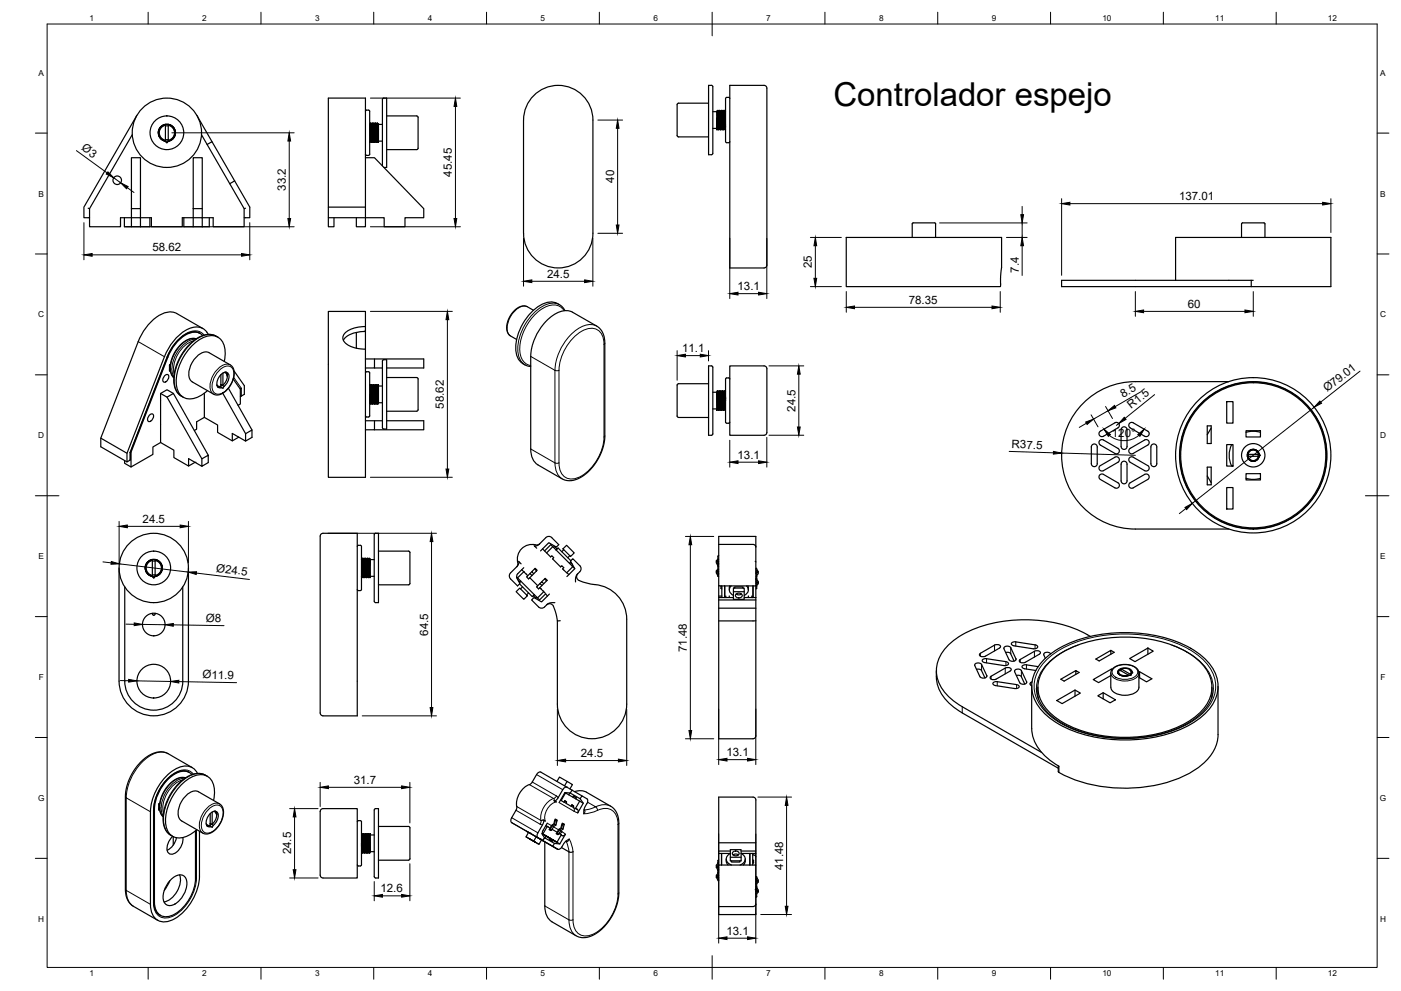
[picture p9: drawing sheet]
<svg xmlns="http://www.w3.org/2000/svg" width="594mm" height="420mm" viewBox="0 0 594 420" stroke-linecap="round" stroke-linejoin="round" font-family="sans-serif">
<defs><g id="words">
<text font-size="14" x="353.4" y="45.1">Controlador espejo</text>
<g font-size="4.9">
<text x="34.3" y="63.3" transform="rotate(36 34.3 63.3)">Ø3</text>
<text x="191.7" y="74.9" transform="rotate(-90 191.7 74.9)">45.45</text>
<text x="260.4" y="77.5" transform="rotate(-90 260.4 77.5)">40</text>
<text x="121.2" y="80.9" transform="rotate(-90 121.2 80.9)">33.2</text>
<text x="500" y="84.9">137.01</text>
<text x="64.7" y="106.6">58.62</text>
<text x="344.3" y="113.8" transform="rotate(-90 344.3 113.8)">25</text>
<text x="232" y="117.8">24.5</text>
<text x="432" y="115.6" transform="rotate(-90 432 115.6)">7.4</text>
<text x="312.7" y="123">13.1</text>
<text x="385.4" y="128.8">78.35</text>
<text x="503.7" y="130.6">60</text>
<text x="289.2" y="149.4">11.1</text>
<text x="562.8" y="166.4" transform="rotate(-38 562.8 166.4)">Ø79.01</text>
<text x="188.3" y="173.3" transform="rotate(-90 188.3 173.3)">58.62</text>
<text x="476.2" y="168.8" transform="rotate(-30 476.2 168.8)">8.5</text>
<text x="479.7" y="173.4" transform="rotate(-39 479.7 173.4)">R1.5</text>
<text x="337.3" y="174.6" transform="rotate(-90 337.3 174.6)">24.5</text>
<text x="471.5" y="185.4">120°</text>
<text x="429" y="190" transform="rotate(2 429 190)">R37.5</text>
<text x="312.7" y="194.5">13.1</text>
<text x="60.5" y="221.7">24.5</text>
<text x="91.5" y="242.4" transform="rotate(7 91.5 242.4)">Ø24.5</text>
<text x="87.3" y="263.6" transform="rotate(1 87.3 263.6)">Ø8</text>
<text x="181.5" y="269.6" transform="rotate(-90 181.5 269.6)">64.5</text>
<text x="291.3" y="276.5" transform="rotate(-90 291.3 276.5)">71.48</text>
<text x="85.8" y="287.6" transform="rotate(1 85.8 287.6)">Ø11.9</text>
<text x="246.3" y="321">24.5</text>
<text x="308" y="320.6">13.1</text>
<text x="150" y="332.3">31.7</text>
<text x="123.4" y="362.3" transform="rotate(-90 123.4 362.3)">24.5</text>
<text x="332.1" y="368.9" transform="rotate(-90 332.1 368.9)">41.48</text>
<text x="161.3" y="378.4">12.6</text>
<text x="308" y="396.3">13.1</text>
</g>
<g font-size="3.5">
<text x="37.9" y="8.9">1</text>
<text x="85.8" y="8.9">2</text>
<text x="133.6" y="8.9">3</text>
<text x="181.4" y="8.9">4</text>
<text x="229.3" y="8.9">5</text>
<text x="277.1" y="8.9">6</text>
<text x="324.9" y="8.9">7</text>
<text x="372.7" y="8.9">8</text>
<text x="420.6" y="8.9">9</text>
<text x="467.4" y="8.9">10</text>
<text x="515.3" y="8.9">11</text>
<text x="563.1" y="8.9">12</text>
<text x="16.3" y="32">A</text>
<text x="585.3" y="32">A</text>
<text x="16.3" y="83.3">B</text>
<text x="585.3" y="83.3">B</text>
<text x="16.2" y="134.6">C</text>
<text x="585.2" y="134.6">C</text>
<text x="16.2" y="185.8">D</text>
<text x="585.2" y="185.8">D</text>
<text x="16.3" y="237">E</text>
<text x="585.3" y="237">E</text>
<text x="16.4" y="288.3">F</text>
<text x="585.4" y="288.3">F</text>
<text x="16.1" y="339.6">G</text>
<text x="585.1" y="339.6">G</text>
<text x="16.2" y="390.8">H</text>
<text x="585.2" y="390.8">H</text>
<text x="37.9" y="413.9">1</text>
<text x="85.8" y="413.9">2</text>
<text x="133.6" y="413.9">3</text>
<text x="181.4" y="413.9">4</text>
<text x="229.3" y="413.9">5</text>
<text x="277.1" y="413.9">6</text>
<text x="324.9" y="413.9">7</text>
<text x="372.7" y="413.9">8</text>
<text x="420.6" y="413.9">9</text>
<text x="467.4" y="413.9">10</text>
<text x="515.3" y="413.9">11</text>
<text x="563.1" y="413.9">12</text>
</g>
</g></defs>
<!-- layer: Visible -->
<g fill="none" stroke="#000" stroke-width=".51">
<path d="M301.6 36.2h-1.1v29.4h1.1M301.7 36.2l.6 .6v28.2l-.6 .6M309.5 36.2h14.5a2.47 2.47 0 0 1 1.2 3.2v72.4a1.57 1.57 0 0 1-1.2 1.8h-14.5zM56.1 57.1l-18.1 31.4v7.6h13.1v-3.8h4.6v3.8h3.9M58 48.9l-22.4 38.9v4.5h2.4M67.2 56.2l.3 .1-.3 .1M67.2 56.4v.3M67.2 56.7l.3 .1-.2 .4M67.2 55.9v.3M67.2 56.2v.2M67.3 56.7v.2M67.3 57.2h.3l-.3 .2"/>
<path d="M67.3 55.7v.2M67.3 55.4l.2 .4-.3 .1M67.3 55.2l.3 .2h-.3M67.3 57.4l.5 .3-.1 .5M67.3 57.2l.1 .2M67.4 55.2l-.1 .2M67.4 54.9l-.3 1.3M67.5 57.7l.1 .1M67.5 54.7l.3 .2h-.4M67.5 54.7l-.1 .2M67.6 54.7l-.1 .2M67.7 58.1h.3l-.2 .2"/>
<path d="M67.7 54.4l-.2 .3M67.7 58.1l.3 .5M68 58.6l.3-.1-.2 .2M68 54l-.3 .4M68 58.5l.5 .5M68.1 53.8l.2 .3-.3-.1M68.1 53.9l-.1 .1M68.3 58.9l.3-.1-.1 .3M68.3 53.6a3.7 3.7 0 0 1 5.7 1.1 3.7 3.7 0 0 1-2.6 5.2l-.6 .7-.7-.7a3.7 3.7 0 0 1-2.8-2.6 3.7 3.7 0 0 1 1-3.7zM68.5 53.5l.1 .3-.3-.2-.7 .9h.4l-.2-.2M68.5 59.1h.5l-.1 .3M68.5 53.6l-.4 .3"/>
<path d="M68.8 59.2l.1 .1M68.9 53.2l.1 .3h-.5M68.9 59.4l.3 .1M68.9 53.3l-.1 .1M69.2 59.5l.2-.2-.1 .3M69.2 53.1l-.3 .1M69.2 59.5l.2 .1M69.3 53l.1 .3-.2-.2M69.4 59.6l.3 .1M69.4 53l-.2 .1M69.6 59.7l.2-.2 .4 .3M69.7 52.9l-.3 .1"/>
<path d="M69.7 59.7h.2M69.9 52.9h-.2M70.1 52.7v.4M70.1 59.5v.3M70.1 53.1v6.4M70.2 52.7l-.4 .4-.2-.2M70.2 53.1a3.2 3.2 0 0 0-2.7 3.2 3.2 3.2 0 0 0 2.7 3.2M70.2 52.8h1.2M70.2 59.8h1.2M70.2 59.2h1.2M70.2 53.4h1.2M71.4 52.8v7"/>
<path d="M71.4 59.8h.1M71.4 53.1a3.2 3.2 0 0 1 2.6 3.2 3.2 3.2 0 0 1-2.6 3.2M71.4 52.7v.1M71.4 52.7l.3 .4 .2-.2M71.7 52.9h.2M71.9 59.7h-.2M71.9 59.7l-.2-.2-.3 .3M71.9 52.9l.3 .1M72.1 59.3l.2 .2zM72.2 53l-.1 .3zM72.2 59.6l-.3 .1M72.4 53.1l.2 .1"/>
<path d="M72.6 53.2l-.1 .3h.6M72.6 53.3l.2 .1M72.6 59.4l-.2 .1M72.8 59.2l-.2 .1M72.9 58.8l.3 .1zM73 53.5l-.1 .3zM73.1 59.1h-.6l.1 .3M73.2 53.6l.2 .3M73.4 53.9l.1 .1M73.4 53.8l-.2 .3 .3-.1M73.4 58.7l-.2 .2M73.5 58.5h-.3l.3 .1"/>
<path d="M73.5 58.1h.3zM73.6 54l.1 .3M73.7 54.3l-.2 .2zM73.7 58.3l-.1 .3M73.9 54.4l.1 .3M74 54.7v.2M74 54.7l-.3 .2 .5 .3M74 57.9l-.1 .3M74 57.7v.1M74 56.3l.3-.1zM74.1 57.4l-.2-.2 .3 .2M74.2 55.2l-.3 .2 .2-.2"/>
<path d="M74.2 57.4l-.5 .3 .3 .2M74.3 55.4v.3M74.3 55.7v.2M74.3 56.7v.2M74.3 55.7l-.3 .1 .3 .1M74.3 56.7l-.3 .1 .3 .1M74.3 56.9v.3M74.4 55.9v.3M74.4 56.4v.3M83.5 48.9l6.4 11.2M85.4 57.1l18.1 31.4v7.6h-13.1v-3.8h-4.6v-3.8M139.2 41.6h15.8v50.7h-15.8z"/>
<path d="M155 47.2l.2-.4 1.1-.1 .5 .5v18.2l-.5 .5M156.8 59.8v.6M156.8 52.8l.3 7.1M157 52.2l.4 8.2M157 52.2l-.2 .5 .3 7.2M157 52.2h.2M157.1 59.9l-.3 .5M157.1 59.9h.1M157.1 59.9l.3 .5M157.2 52.2l.3 8.2M157.2 52.2l.3 .5M157.5 52.7l.3 7.2"/>
<path d="M157.5 52.7h.1M157.8 52.2l.3 8.2M157.8 52.2h.1M157.8 52.2l-.3 .5M157.8 59.9l-.3 .5M157.8 59.9h.1M157.8 59.9l.3 .5M157.9 52.2l.4 8.2M157.9 52.2l.3 .5M158.2 52.7l.3 7.2M158.2 52.7h.1M158.2 52.7l.4 7.2"/>
<path d="M158.5 52.2l.3 8.2M158.5 52.2h.1M158.5 52.2l-.3 .5M158.5 59.9l-.2 .5M158.5 59.9h.1M158.6 59.9l.2 .5M158.6 52.2l.4 8.2M158.6 52.2l.3 .5M158.9 52.7l.4 7.2M158.9 52.7h.1M159.2 52.2l.4 8.2M159.2 52.2h.1"/>
<path d="M159.2 52.2l-.3 .5M159.3 59.9l-.3 .5M159.3 59.9h.1M159.3 59.9l.3 .5M159.3 52.2l.4 8.2M159.3 52.2l.3 .5M159.6 52.7l.4 7.2M159.6 52.7h.1M159.9 52.2l.4 8.2M159.9 52.2h.2M159.9 52.2l-.3 .5M160 59.9l-.3 .5"/>
<path d="M160 59.9h.1M160 59.9l.3 .5M160.1 52.2l.3 8.2M160.1 52.2l.2 .5M160.3 52.7l.2 2.4M160.3 52.7h.1M160.4 52.7l.1-.2-.1 7.9M160.4 52.7l.1 1.8M160.5 59.8h1.7M160.5 52.7h1.7M164 49.1h12.7l.6 .7-.2 13.5-13.1 .1M226.3 40.5a14.7 14.7 0 0 1 16-3.2 14.7 14.7 0 0 1 9.1 13.6v48a14.7 14.7 0 0 1-14.7 14.7 14.7 14.7 0 0 1-14.7-14.7v-48a14.7 14.7 0 0 1 4.3-10.4z"/>
<path d="M287.1 44.4l.2 13.5 13.2 .1M300.5 43.8h-12.8l-.6 .6M302.3 47.3h1.6M302.3 54.4h1.6M303.9 54.4l.1 .6M303.9 54.4v-4.3l.2 4.9M304 55h.1M304.1 47.3l-.2-.2v3M304.1 47.3l.3 7.2M304.1 47.3h.1M304.4 46.8l.3 8.2M304.4 46.8h.1"/>
<path d="M304.4 46.8l-.3 .5M304.4 54.5h.1M304.4 54.5l-.3 .5M304.4 54.5l.3 .5M304.5 46.8l.4 8.2M304.5 46.8l.3 .5M304.7 55h.2M304.8 47.3l.3 7.2M304.8 47.3h.1M304.8 47.3l.4 7.2M305.1 46.8l.3 8.2M305.1 46.8h.1"/>
<path d="M305.1 46.8l-.3 .5M305.1 54.5h.1M305.1 54.5l-.2 .5M305.2 54.5l.2 .5M305.2 46.8l.4 8.2M305.2 46.8l.3 .5M305.4 55h.2M305.5 47.3l.4 7.2M305.5 47.3h.1M305.8 46.8l.4 8.2M305.8 46.8h.1M305.8 46.8l-.3 .5"/>
<path d="M305.9 54.5h.1M305.9 54.5l-.3 .5M305.9 54.5l.3 .5M305.9 46.8l.4 8.2M305.9 46.8l.3 .5M306.2 55h.1M306.2 47.3l.4 7.2M306.2 47.3h.1M306.5 46.8l.4 8.2M306.5 46.8h.2M306.5 46.8l-.3 .5M306.6 54.5h.1"/>
<path d="M306.6 54.5l-.3 .5M306.6 54.5l.3 .5M306.7 46.8l.3 8.2M306.7 46.8l.2 .5M306.9 55h.1M306.9 47.3l.4 7.2M306.9 47.3h.1M307 47.3l.3 7.2M307.2 46.8l.4 8.2M307.2 46.8h.2M307.2 46.8l-.2 .5M307.3 54.5h.1"/>
<path d="M307.3 54.5l-.3 .5M307.3 54.5l.3 .5M307.4 46.8l.3 7.2M307.4 46.8l.3 .5M307.6 55h.1M309.5 41.8l-.3-.4-1-.1-.5 .5v18.2l.2 .4 1.1 .1 .5-.5M55.7 66.9h3.9v21.6h-3.9zM70.4 60.2l.6 .1M70.6 60.4h.3M81.9 66.9h3.9v21.6h-3.9zM87.8 61.3l2.1-1.2 2.7 4.6 6.9 12-2.1 1.2M99.5 76.7l6.4 11.1v4.5h-2.4"/>
<path d="M155 66.9h3.8l20.9 21.6v3.8h-8v3.8h-8.8v-3.8h-7.9M155 65.4l.5 .5M155.4 65.9h.9M156.8 60.4h.1M157.4 60.4h.1M158.1 60.4h.2M158.8 60.4h.2M159.6 60.4h.1M160.3 60.4h.1M162.2 70.3v-28.1l.3-.6h1.5v29.4h-1.2M37.4 88.3l.6 .2M52.7 92.3v3.8h3"/>
<path d="M55.7 88.5v3.8h3.9v3.8M59.6 88.5v3.8h4.6v3.8h13.1v-3.8h4.6v3.8h3.9M63.5 92.3v3.8h-3.9M78 92.3v3.8h3.9M81.9 88.5v3.8h3.9v3.8M88.8 92.3v3.8h-3M104.1 88.3l-.6 .2M139.2 92.3v3.8h2.4v-3.8M139.2 87.8h15.8M151.1 92.3v3.8h3.9v-3.8M396.7 94.9v5.8M396.7 94.9l-.4-.4h-9.3l-.2 6.2"/>
<path d="M358.8 100.7h65.9v12.8l-.4 7.8-65.5 .2zM498.5 118.9v-18.2h65.8v20.8h-33.7M526.5 100.7v-5.8l.4-.4h9.3l.2 6.2M530.6 118.9v2.6M531.4 118.9h-81.2v2.6h80.4M86.1 139.3l-11.1-6.4a9.3 9.3 0 0 0-10.5 3 24.4 24.4 0 0 0-5.9 8.9l-15.9 41v3.6l11.1 6.4M139.2 132h15.8v70.4h-15.8zM155 138.5a11.5 11.5 0 0 0-9.2 3.4 3.2 3.2 0 0 0 1.9 4.5l3.2 1.2 4.1 .4M226.2 131.6l-2.6-1.5a6 6 0 0 0-7 3.4l-.1 .3a6.6 6.6 0 0 0-.2 8.5l2.8 1.6M239.6 131.7l-.6-1a7.2 7.2 0 0 0-9.9-1.3 22 22 0 0 0-10.2 20.5 6.4 6.4 0 0 0 2.8 4.3M70 159.2a.99 .99 0 0 1 1.4-.2 .99 .99 0 0 1 0 1.5 1.4 1.4 0 0 1-.8 1.3 1.4 1.4 0 0 1-1.5-.2l.1-1.3zM72.2 156.3l-.3 .4"/>
<path d="M72.2 154.6v1M72.3 154.5l-.4 .3v2.4l.3-.1M83.2 143.6a8.1 8.1 0 0 0-8.2 4.4 11 11 0 0 0-1.9 11.5l.6 .7M84.9 141.4a7.2 7.2 0 0 0-8.7 2.1l-2.9 3.4-2.1 3.8-15.9 41M86 142.3a6.1 6.1 0 0 0-8.4 .4 19.7 19.7 0 0 0-6.4 8.7l-15.6 40.3M88.4 141.8a6 6 0 0 0-8.5-2.3 21.8 21.8 0 0 0-10.2 11.7l-15.9 41v3.6l1.5-.8v-3.3M88.7 149.5a5.1 5.1 0 0 0-5.9 2.3 9 9 0 0 0-2.2 9.1l.9 1 9 5.2a5.9 5.9 0 0 0 7-3.4l.2-.3a7 7 0 0 0 .3-8.4l-9.3-5.5M92.4 143l-1.6-.9-1.8-.3-2.8 .4-1.8 .7-3.9 3-3.7 4.7-2.4 5.4-.6 3.2-.1 2.4 .3 2.2 .8 2.1 1.2 1.4 1.8 1.2M93.7 158.8v5M94.5 158.2v5.1M94.9 157.9a1.83 1.83 0 0 1 1.2 3l-1.6 2.4M95.1 153.2a10 10 0 0 0-2.1-9.8 8.1 8.1 0 0 0-9.7 1.5 21.9 21.9 0 0 0-8.3 19.3 5.7 5.7 0 0 0 8.4 4.3l2.3-1.1 2.3-1.8"/>
<path d="M95.3 157.8v.1M95.5 157.8h.1M95.7 157.8l.3 .5v-.3M95.9 157.9l.1 .1M96 158l.2 .5v-.2M96.1 158.2l.1 .1M96.2 158.2l.1 .6v-.2M96.3 158.6h.1M96.3 158.6l.1 .4M96.4 159h.1M96.4 159v.6M99.3 157.3l4.3 6.2v3.7l-1.3 .7"/>
<path d="M151.1 140.9v6.8M155 156h3.8v-3.8h20.9v3.8h-15.7M155 140l-.5 .5a10.8 10.8 0 0 0-8.9 3.8M155 152.2h3.8M155 158.1l.2-.4 1.1-.1 .5 .5v18.2l-.3 .4-1.1 .1-.4-.5M158.8 156h3.4M162.8 152.5l-.6 .6v28.2l.3 .6h1.5v-29.4h-1.2M221.7 154.2l1.8 .9 1.5 .3M301.6 155.1h-1.1v29.5h1.1M301.7 155.1l.6 .6v28.3l-.6 .6M63.5 175.9a.99 .99 0 0 1 1.5-.2 .99 .99 0 0 1 0 1.5 1.4 1.4 0 0 1-.9 1.3 1.4 1.4 0 0 1-1.5-.2l.1-1.3zM68.1 166.8l2.7 1.6 2.7-1.6 14.8 26.2"/>
<path d="M70.8 168.4l14.8 26.1 2.7-1.5v3.1l-2.7 1.6v-3.2M73.5 166.8l-2.7-1.6-2.7 1.6v20.8l5.6 3.3v3.1l6.3 3.6M86.7 177l-3.3 1.8v3.2l-1 .5M86.7 166.7v10.3l5.6 3.2v3.1l6.2 3.6M92 163.1l.8 .7h.9M92.1 163.5h.1M92.1 163.7h.1M92.2 163.9l.3-.1-.2 .1M92.3 164h.1M92.4 164l.4-.1-.3 .1M92.5 164h.1M92.5 164h.2"/>
<path d="M92.7 164l.4-.1-.2 .1M92.8 164h.1M93.2 164h.1M93.2 164l.2-.1-.5 .1M93.7 163.8l-.5 .2M93.7 163l.8 .3M93.7 163.1l.6 .3M93.7 163.1l1.3 .7M94.5 166.7l9.6 17.2 2.7-1.6v3.1l-2.7 1.6v-3.1M95 163.8l-.5 .8-1.2-.7M95 163.8a4.3 4.3 0 0 0 1.5-5.7 3.2 3.2 0 0 0-3.9 2.2 2.74 2.74 0 0 0 .5 4.2l1-.1M96.9 164.6l9.9 17.7"/>
<path d="M98.9 160.7l3 4.3v6.3l-1 .6M102.4 167.9l-.5 .1M102.4 164.6l-.6 .2M155 178.4h3.8M156.8 167.2l.1 3.6M156.8 167.9l.1 2.9M156.8 163.1l.4 8.2M156.8 163.1v.2M156.9 163.1h.1M156.9 170.8h.1M156.9 170.8l-.1 .3M156.9 170.8l.3 .5"/>
<path d="M157 163.1l.4 8.2M157 163.1l.3 .5M157.2 171.3h.2M157.3 163.6h.1M157.3 163.6l.3-.5 .3 8.2M157.3 163.6l.3 7.2M157.6 163.1h.1M157.6 170.8h.1M157.6 170.8l-.2 .5M157.6 170.8l.3 .5M157.7 163.1l.4 8.2M157.7 163.1l.3 .5"/>
<path d="M157.9 171.3h.2M158 163.6l.3 7.2M158 163.6h.1M158 163.6l.4 7.2M158.3 163.1l.4 8.2M158.3 163.1l-.3 .5M158.3 163.1h.1M158.3 170.8h.1M158.4 170.8l.2 .5M158.4 170.8l-.3 .5M158.4 163.1l.4 8.2M158.5 163.1l.2 .5"/>
<path d="M158.7 171.3h.1M158.7 163.6l.4 7.2M159 163.1l.4 8.2M159 163.1l-.3 .5M159 163.1h.2M159.1 170.8h.1M159.1 170.8l.3 .5M159.1 170.8l-.3 .5M159.2 163.1l.3 8.2M159.2 163.1l.2 .5M159.4 171.3h.1M159.4 163.6l.4 7.2"/>
<path d="M159.4 163.6h.1M159.5 163.6l.3 7.2M159.7 163.1l.4 8.2M159.7 163.1l-.3 .5M159.7 163.1h.2M159.8 170.8h.1M159.8 170.8l.3 .5M159.8 170.8l-.3 .5M159.9 163.1l.3 8.2 .3-.4v-7.7M159.9 163.1l.3 .5M160.1 171.3h.1M160.2 163.6l.3 7"/>
<path d="M160.2 163.6h.1M160.2 163.6l.3 6.7M160.5 163.1h.1M160.5 163.1l-.3 .5M160.5 170.8h1.7M160.5 163.7h1.7M162.2 178.4h-3.4v3.8h-3.8M164 160.1l13.1 .1 .2 13.5-.6 .6M164 178.4h15.7v3.8h-20.9M164 174.3h12.7M287.7 177h12.8M300.5 162.7l-13.2 .2-.2 13.5 .6 .6"/>
<path d="M302.3 166.3h1.6M302.3 173.4h1.6M304 173.9h.1M303.9 166.7l.3 6.7M303.9 166.4l.3 7M303.9 173.9h.1M304.2 165.8l.3 8.1M304.2 165.8l-.3 .4v7.6M304.2 165.8h.1M304.2 173.4l-.2 .5M304.2 173.4h.1M304.2 173.4l.3 .5"/>
<path d="M304.3 165.8l.4 8.1M304.3 165.8l.3 .4M304.5 173.9h.2M304.6 166.2l.3 7.2M304.6 166.2h.1M304.6 166.2l.4 7.2M304.9 165.8l.3 8.1M304.9 165.8h.1M304.9 165.8l-.3 .4M304.9 173.4l-.2 .5M304.9 173.4h.1M305 173.4l.2 .5"/>
<path d="M305 165.8l.4 8.1M305 165.8l.3 .4M305.2 173.9h.2M305.3 166.2h.1M305.3 166.2l.4 7.2M305.6 165.8l.4 8.1M305.6 165.8h.2M305.6 165.8l-.3 .4M305.7 173.4l-.3 .5M305.7 173.4h.1M305.7 173.4l.3 .5M305.8 165.8l.3 8.1"/>
<path d="M305.8 165.8l.2 .4M306 173.9h.1M306 166.2h.1M306 166.2l.4 7.2M306.3 165.8l.4 8.1M306.3 165.8l-.3 .4M306.3 165.8h.2M306.4 173.4l-.3 .5M306.4 173.4h.1M306.4 173.4l.3 .5M306.5 165.8l.3 8.1M306.5 165.8l.3 .4"/>
<path d="M306.7 173.9h.1M306.7 166.2h.1M306.8 166.2l.3-.4 .3 8.1M306.8 166.2l.3 7.2M307.1 165.8h.1M307.1 173.4l-.3 .5M307.1 173.4h.1M307.1 173.4l.3 .5M307.2 165.8l.4 8.1M307.2 165.8l.3 .4M307.4 173.9h.2M307.5 166.2h.1"/>
<path d="M307.5 166.2l.2 3.7M307.5 166.2l.2 3M307.7 173.8l-.1 .1M307.7 166l-.2 .2M309.5 160.7l-.3-.4-1-.1-.5 .5v18.3l.2 .4 1.1 .1 .5-.5M479.1 179.4l.7-.3 .7 .1 6.2 3.6a1.27 1.27 0 0 1 .4 1.7 1.27 1.27 0 0 1-1.7 .5l-6.4-3.8-.3-1.1zM520.2 170.3h2.6v9.1h-2.6zM521.1 161.8h-39.7a31.3 31.3 0 0 0-31.2 31.3 31.3 31.3 0 0 0 31.2 31.2h39.7M42.7 185.8l11.1 6.4M55.3 191.7l-.2 .1M55.4 191.6l.2 6.4M68.1 187.6l-3.3 1.9v3.2l-9.2 5.3-2.8-1.6v-1.2"/>
<path d="M82.7 196l-2.7 1.6v-3.1l5.6 3.2M101.2 185.4l-2.7 1.5v-3.1l5.6 3.2M101.2 185.3v.1M225.1 190.3a7.5 7.5 0 0 0 3 6.8l10.4 6 1.8 .6a12 12 0 0 0 10.6-5.3 22.1 22.1 0 0 0 5.6-13.6v-39.6l-.3-2.5-1-2.4-1.7-1.8-10.7-6.1a8.6 8.6 0 0 0-9.4 2.1 23.3 23.3 0 0 0-8.3 16.6l-.1 39.3M325.2 183.3l-.2 .7-1 .5-14.5 .1v-29.5h14.5a2.46 2.46 0 0 1 1.2 3.2v25M462.8 196.6a1.26 1.26 0 0 0 1.2 1.2 1.26 1.26 0 0 0 1.3-1.2M462.8 196.6v-7.1a1.26 1.26 0 0 1 1.2-1.3 1.26 1.26 0 0 1 1.3 1.3v7.1M466.3 183l6.5-3.8a1.26 1.26 0 0 1 1.7 .5 1.26 1.26 0 0 1-.5 1.7l-6.1 3.6a1.26 1.26 0 0 1-1.6-.3 1.26 1.26 0 0 1 0-1.7zM466.4 186.7l.7-.3 .8 .1 6.1 3.6a1.26 1.26 0 0 1 .5 1.7 1.26 1.26 0 0 1-1.7 .5l-6.5-3.8-.3-1.1zM472.8 193.8a1.26 1.26 0 0 1 1.7 .5 1.26 1.26 0 0 1-.5 1.7l-6.1 3.6a1.27 1.27 0 0 1-1.7-.5 1.27 1.27 0 0 1 .4-1.7l6.2-3.6M475.4 182.2v7.1M475.4 196.8v7.1"/>
<path d="M475.4 182.2a1.25 1.25 0 0 1 1.3-1.2 1.25 1.25 0 0 1 1.2 1.2v7.1a1.26 1.26 0 0 1-1.2 1.2 1.26 1.26 0 0 1-1.3-1.2M475.4 196.8a1.26 1.26 0 0 1 1.3-1.3 1.26 1.26 0 0 1 1.2 1.3M477.9 196.8v7.1a1.26 1.26 0 0 1-1.2 1.2 1.26 1.26 0 0 1-1.3-1.2M479 190.3l6.4-3.8a1.25 1.25 0 0 1 1.7 .5 1.25 1.25 0 0 1-.5 1.7l-6.1 3.6a1.26 1.26 0 0 1-1.6-.3 1.26 1.26 0 0 1 .1-1.7zM480.5 193.8a1.26 1.26 0 0 0-1.7 .5 1.26 1.26 0 0 0 .5 1.7l6.1 3.6a1.27 1.27 0 0 0 1.7-.5 1.27 1.27 0 0 0-.4-1.7l-6.2-3.6M488 196.6v-7.1a1.26 1.26 0 0 1 1.3-1.3 1.26 1.26 0 0 1 1.2 1.3v7.1M488 196.6a1.26 1.26 0 0 0 1.3 1.2 1.26 1.26 0 0 0 1.2-1.2M511.9 180.6h1.7v7.4h-1.7zM511.9 198.1h1.7v7.4h-1.7zM513.6 181.4l-1.7 2.9M520.2 188.5h2.6v9.1h-2.6zM522.3 188.5a10.2 10.2 0 0 0 0 9.1"/>
<path d="M528.4 183.3a10.2 10.2 0 0 1 6.1 0M528.4 182.6h6.1v2.7h-6.1zM528.9 193.5l.1 .2M529 192.6h.1M529 192.6h4.9M529 192.6v.9M529 192.4l-.1 .2M529 193.7l.3 .3-.1 .2M529 193.7l.1 .1M529.1 192.3l-.1 .1M529.2 194l.1 .3M529.2 192.1l-.2 .3"/>
<path d="M529.2 193.5h-.2M529.2 193.5h4.4M529.3 191.7l-.1 .2M529.3 194.3l.2 .3M529.3 194.3l.1 .1M529.4 191.6l-.1 .2M529.4 191.7l-.1 .1M529.4 192.6v.9M529.5 191.4l-.1 .2M529.5 194.6l.6 .6M529.5 194.6l.2 .3M529.6 191.4l.1 .2-.2-.1"/>
<path d="M529.7 194.9l.2-.1-.1 .2M529.7 191.2l-.2 .3M529.7 191.1a2.55 2.55 0 0 1 4.2 1.5l.5 .4-.5 .5a2.55 2.55 0 0 1-3.7 1.8 2.55 2.55 0 0 1-.5-4.2zM529.8 194.9l.1 .1M529.9 191.1h.1M529.8 195l.3 .2M530 191l-.2 .1M530 195.1l.1 .1M530.1 190.9h.1M530.1 195.2l.2 .1M530.3 195.3h.2M530.3 195.3l.1 .1"/>
<path d="M530.4 195.3l.4 .1M530.5 190.8h-.2M530.6 195.4l.8 .2M530.6 190.6l-.1 .4-.4-.1M530.6 195.4l.2-.2v.3M530.8 195.5h.2M531 195.5h.1M531 190.6l.1 .2zM531 190.6l-.2 .1M531 195.5h.3M531.5 195.5h-.1M531.5 190.6h-.1"/>
<path d="M531.7 190.5l-.3 .3-.3-.3M531.8 190.6h.1M531.8 195.5l-.5 .1M531.9 190.6l.2 .1M531.9 195.5h-.2M532.1 195.5h-.2M532.2 195.4l-.1-.2-.1 .3M532.2 190.6l.3 .2M532.4 190.8h.1M532.5 195.3h-.1M532.5 190.8l.2 .1M532.5 195.3l-.4 .1"/>
<path d="M532.7 190.9v.2zM532.7 195.2l-.2 .1M532.8 195.1l-.1 .1M532.8 191l.2 .1M533 191.1l-.1 .2zM533 195l-.3 .2M533.1 194.9l-.1 .1M533.1 191.2l.2 .1M533.2 191.4l.1 .1M533.3 191.4l.1 .1M533.3 194.7l-.2 .2M533.3 194.6l-.1 .1"/>
<path d="M533.4 194.6l-.1 .1M533.4 191.4l.1 .2M533.4 192.6v.9M533.5 191.8h.1M533.5 194.4l-.1 .2M533.5 194.3v.1M533.6 194.3l-.1 .2M533.6 191.7l.1 .2M533.6 193.5h.3M533.6 192.6a2.25 2.25 0 0 0-2.2-1.8 2.25 2.25 0 0 0-2.2 1.8M533.6 193.4a2.25 2.25 0 0 1-2.2 1.9 2.25 2.25 0 0 1-2.2-1.9M533.7 194l-.1 .3"/>
<path d="M533.7 192.1l.1 .2M533.8 192.3v.1M533.8 192.3l-.2 .1 .3 .2M533.8 193.7v.1M533.8 193.8l-.1 .4M533.9 192.6v.9M533.9 192.6h.1M533.9 193.5l-.3 .2 .2 .1M534.2 192.8v.5M534.2 192.9v.3M466.4 201.3l.7-.3 .8 .1 6.1 3.6a1.26 1.26 0 0 1 .5 1.7 1.26 1.26 0 0 1-1.7 .4l-6.5-3.7-.3-1.1zM479 204.9l6.4-3.8a1.26 1.26 0 0 1 1.7 .5 1.26 1.26 0 0 1-.4 1.7l-6.2 3.5a1.26 1.26 0 0 1-1.6-.3 1.26 1.26 0 0 1 .1-1.6z"/>
<path d="M511.9 201.8l1.7 2.9M520.2 206.7h2.6v9.1h-2.6zM528.4 202.8a10.2 10.2 0 0 0 6.1 0M528.4 200.8h6.1v2.7h-6.1zM61.8 239.7l.2 .2h-.3v.5M61.8 239.6l-.3 1.1M61.8 239.7v.2M61.9 239.4l-.1 .3M62 239.2l.2 .2h-.3M62 239.3l-.1 .1M62.1 238.9l-.2 .5M62.3 238.8l-.1 .2"/>
<path d="M62.4 238.5v.5h-.3M62.6 238.4l-.1 .1M62.7 238.1l-.6 .9M62.7 238.1a3.7 3.7 0 0 1 5.8 1.1 3.7 3.7 0 0 1-2.6 5.2l-.7 .7-.7-.7a3.7 3.7 0 0 1-2.8-2.6 3.7 3.7 0 0 1 1-3.7zM62.8 238.1l-.1 .5-.3-.1M62.9 238l.1 .3-.2-.2M62.9 238.1l-.1 .1M63.3 237.7l.1 .3h-.5M63.4 237.8l-.2 .1M63.6 237.6l-.3 .1M63.8 237.5l-.1 .1M64.1 237.4l-.3 .4-.2-.2"/>
<path d="M64.3 237.3v.3l-.2-.2M64.3 237.4h-.2M64.3 237.3h.3v.3M64.6 237.6v6.4M64.6 237.6a3.2 3.2 0 0 0-2.6 3.2 3.2 3.2 0 0 0 2.6 3.2M64.6 237.3h1.2M64.6 237.9h1.2M65.8 237.3v7M65.8 237.6a3.2 3.2 0 0 1 2.7 3.2 3.2 3.2 0 0 1-2.7 3.2M65.8 237.3h.1M65.8 237.2l.3 .1M66.1 237.3v.3l.5-.1v.3l.2-.2"/>
<path d="M66.1 237.4h.2M66.6 237.5l.2 .1M66.8 237.6l.2 .4h.5l-.1 .3 .5 .1-.2 .2 .3-.1M67 237.8l.2 .1M67.5 238.1l.1 .1M67.8 238.4l.1 .1M68 238.5v.5h.3M68.1 238.8l.1 .2M68.3 238.9l-.1 .5h.3M68.4 239.3l.1 .1M68.5 239.4l.1 .3M68.6 239.7v.2"/>
<path d="M68.6 239.7l-.2 .2h.3l-.2 .4 .3 .4M136.3 226.3l.7-.2h14.5v77.4h-14.5a2.41 2.41 0 0 1-1.2-3.2v-73zM151.5 231.7l.2-.4 1.1-.1 .5 .5M153.3 237.3l.3 7.1M153.3 231.7v18.2l-.2 .4-1.1 .1-.5-.5M153.6 236.7l.3 8.2M153.6 236.7l-.3 .5 .2 5.9 .4 1.8M153.6 236.7h.1M153.7 236.7l.4 8.2M153.7 236.7l.3 .7 .3 7M154 237.2h.1M154 237.2l.3 7 .3 .7"/>
<path d="M154.3 236.7l.3 8.2M154.3 236.7h.1M154.3 236.7l-.3 .5M154.4 236.7l.4 8.2M154.4 236.7l.4 .9 .3 6.8M154.7 237.2h.1M154.7 237.2l.3 7 .4 .7M155 236.7l.4 8.2M155 236.7h.2M155 236.7l-.3 .5M155.2 236.7l.3 8.2M155.2 236.7l.3 .9 .3 6.8"/>
<path d="M155.4 237.2h.1M155.4 237.2l.4 7 .3 .7M155.7 236.7l.4 8.2M155.7 236.7h.2M155.7 236.7l-.3 .5M155.9 236.7l.3 8.2M155.9 236.7l.3 .9 .3 6.8M156.1 237.2h.1M156.2 237.2l.3 7 .3 .7M156.4 236.7l.4 8.2M156.4 236.7h.2M156.4 236.7l-.2 .5"/>
<path d="M156.6 236.7l.4 8.2M156.6 236.7l.3 .6 .1 2.3M156.9 237.2h.1M156.9 237.2l.1-.2v7.9M156.9 237.2l.1 1.8M157 237.3h1.7M160.5 233.7h12.7l.6 .6-.1 13.5-13.2 .1M219.9 238l.3 .2M221 239.1l-.8-.9-.7 1.7-3.5 3.8 .2 1.4 3.3 3.3 1-1-1.4-2.5v-.9l3-3.3M226.5 231.3l.3 .3M226.8 231.6l1.7-.7 2.9-2.9 1.3-.6 1.3 .5 2.9 3-1 1-3.2-1.8-3.5 3.5M226.8 231.6l.8 .8"/>
<path d="M228.9 230.5l-1 .6a6.6 6.6 0 0 0-6.7 1.5 6.6 6.6 0 0 0-1.6 6.7l-.5 1M230.1 232.7l3.3 3.4 .6-.5 .8 .9-.5 .5 3.4 3.4 .5-.6 .9 .9-.6 .5 2.8 2.4M230.9 233.6l2.7-2.7 .8 .9-2.6 2.6M234.4 231.8l8.5 8.5-2.6 2.5M234.7 232.1l.5-.4 .9 .9M236.1 232.6l-.3 .6 .8-.9 5.4 5.4M238.7 232.7l1.6-1.5 3.2 3.2-1.5 1.5zM239.1 233.1l-.9 .8M241.6 235.6l-.8 .9M241.9 238.5l.7 .6M242.1 238.3l-.6 .6M242.9 239.6l-.3 .3"/>
<path d="M303.7 237.8l.7 1.2v1.1h.4M304.4 239.2h.4M304.8 230.8h14.5l.7 .3 .5 .9M304.8 237.1l-.7 .7 .7 1.1M304.8 238l-.4 .3M304.8 235.6l-.4 .2v1.2l-.7 .8v.9l.7 1.1M320.2 238l.3 .2M320.4 231.5l.1-4.1h-15.7v21h15.7v-3M320.5 231.6v13.8M50.5 240.8v48a14.7 14.7 0 0 0 14.7 14.7 14.7 14.7 0 0 0 14.7-14.7v-48M52.9 248.9v39.9a12.3 12.3 0 0 0 12.3 12.3 12.3 12.3 0 0 0 12.3-12.3v-39.9M61.6 240.2l.3 .1-.3 .1 .3 .4-.3 .4 .3 .1-.3 .1"/>
<path d="M61.7 240.7v.2M61.7 241.2v.5h.3l-.2 .2M61.8 241.9l.1 .3M61.8 241.7v.2M61.9 242.2h.3l-.2 .2M61.9 242.2l.1 .2M62 242.4l.4 .2v.5M62.2 242.6l.1 .2M62.4 243.1l.3-.1 .1 .5 .2-.2-.1 .3M62.5 243.1l.1 .1M62.8 243.4l.1 .1M62.9 243.6h.5l-.1 .3"/>
<path d="M63.2 243.7l.2 .1M63.3 243.9l.3 .1M63.6 244l.2-.2 .3 .4M63.7 244l.1 .1M64.1 244.2l.2-.2v.3M64.1 244.2h.2M64.6 244v.4l-.3-.1M64.6 244.3h1.2M64.6 243.7h1.2M64.9 244.8h.6M65 244.9h.4M65.8 244.3h.1"/>
<path d="M66.1 244.3l-.3 .1M66.3 244.2h-.2M66.8 244l-.2 .1M66.8 244l-.2-.2v.3l-.5-.1v.3M67.2 243.7l-.2 .1M67.6 243.4l-.1 .1M67.9 243.1l-.1 .1M68 243.1l-.3-.1 .2 .2-.5 .1 .1 .3h-.5l-.2 .4M68.2 242.6l-.1 .2M68.3 242.7l-.3-.1v.5M68.5 242.2l-.1 .2M68.5 242.2h-.3l.1 .5"/>
<path d="M68.6 241.7v.2M68.6 241.9l-.1 .3M68.7 240.2v.2M68.7 241.2v.2M68.7 240.7v.2M68.8 240.7l-.3 .1 .3 .1-.3 .4 .3 .1-.4 .3 .2 .2M153.3 244.3l.1 .6M153.3 244.9h.1M153.6 244.4l-.2 .5M153.6 244.4h.1M153.9 244.9h.2M154.3 244.4l-.2 .5"/>
<path d="M154.3 244.4h.1M154.6 244.9h.2M155.1 244.4l-.3 .5M155.1 244.4h.1M155.4 244.9h.1M155.8 244.4l-.3 .5M155.8 244.4h.1M156.1 244.9h.1M156.5 244.4l-.3 .5M156.5 244.4h.1M156.8 244.9h.2M157 244.3h1.7"/>
<path d="M158.7 254.9l.4 .6h1.4v-29.4h-1.4l-.4 .6v28.2M218.9 250.9l1.5-1.6 3.2 3.3-1.5 1.5zM219.5 245l8.4 8.5 2.7-2.6M219.8 246.2l.5 .5M219.8 245.3l-.3 .4M220.3 247.6l5.4 5.4 .8-.9M220.3 246.7h.2M220.8 246.4l-.5 .6M221.2 241.5l2.6 2.6M221.6 248.8l-.9 .9M222.1 242.4l-2.6 2.6-.4-.4M222.4 242.4l-.1 .2"/>
<path d="M223.3 243.4l-.1 .1M224.1 251.4l-.8 .8M224.6 244.9l3.4 3.4M225.5 242.4l-.8 .8 .9 .8-1.5 1.4-.8-.8 1.4-1.4M226.2 252.5l.9 1M226.7 241.2l-1.2 1.2 .8 .8-.7 .8M227.1 253.5h.2M227.5 242l-.8-.8 .2-.3 .9 .9-1.5 1.4M227.6 253.2l-.3 .3M228.9 249.2l2.3 2.3M229 247.4l.7-.8 .9 .9M229.6 249.7l-.1 .1"/>
<path d="M230.5 250.6l-.1 .1M230.9 245.4l.3-.2 .8 .8-3.6 3.7-.9-.9 1.5-1.4 .8 .8M231.8 256.5a1.81 1.81 0 0 1 2.9 .5l1.2 3.7 .4 2.5h1.3M231.8 246.3l-.9-.9-1.2 1.2M232.1 252.7l-.7-.9-2.6 2.6-.9-.9M233 251.9l-3.4 3.3-3.2-1.9-1 1.1 3 2.9 1.2 .6a3 3 0 0 0 2.4-1.7l1.3-.6 2-.1M242.9 240.3l.8 .8M245 243.2a1.94 1.94 0 0 0-.3 2.1 1.94 1.94 0 0 0 1.7 1.2l3.3 1a17.1 17.1 0 0 1 12.7 5.6l2.2 3.7 1.1 4.2v37.5a14.7 14.7 0 0 1-14.7 14.7 14.7 14.7 0 0 1-14.7-14.7v-35.3M245.9 242.4l-1.6 1.7-.2 2.6M245.9 242.4l.4-.8-.1-1.4-3.3-3.3-1 1 1.8 3.2-3.3 3.4M304.4 243.5l-.7-1.5v.9l.7 1.2M304.4 240.1v1.2l-.7 .7"/>
<path d="M304.8 241.3l-.7 .7 .7 1.2M304.8 243.5h-.4v.8h.4M304.8 248.4v64.8h14.5M304.8 242.2l-.4 .4M304.8 252.7h1.3M304.8 254.4h15.7M304.8 253.3h6.2M304.8 257.9h15.7M305.7 248.4v1l.4 .3M305.7 248.6l.4 .2M306.1 248.4v4.9M307.3 253.3v-4.9v4.7l.4 .2"/>
<path d="M307.3 253.2h.1M307.7 252.7l.2 .6M309.2 252.7l-.1 .6M309.5 248.4l-.2 1.7M310.1 248.4a2.38 2.38 0 0 0 .9 4M311 249.3h4.6v4.8h-4.6zM311 250.9h4.6M311.5 249.3v-.5h3.6v.5M312.1 251.9a1.33 1.33 0 0 1 1.7-.5 1.33 1.33 0 0 1 .7 1.7 1.33 1.33 0 0 1-1.7 .4 1.33 1.33 0 0 1-.7-1.6zM312.2 251.8a1.86 1.86 0 0 0 2.2 0M315.6 253.3h4.9M316.5 248.4a2.38 2.38 0 0 1-.9 4"/>
<path d="M317.1 248.4l.2 1.7M317.4 252.7l.1 .6M318.9 252.7l-.2 .6M318.9 253.3l.4-.2v-4.7v4.9M319.2 253.2h.1M320.5 253.3v58.1a1.55 1.55 0 0 1-1.2 1.8M320.5 240.9h.4l.6 1.5v.8l-.6 .8M320.5 245.5l.6 1.1-.6 .7M320.5 241.3l.6 1.1-.6 .7M320.5 242.1l.3 .6M320.5 246.4l.3 .6M320.5 248.4v4.9"/>
<path d="M320.9 248.2l.6-.7v-.9l-.6 .8v2l-.4 .3M320.9 245.2l.6 1.4M320.9 244.3v.9M320.9 245.2l-.4 .2M320.9 244.3l-.4 .3M320.9 248.6l-.4 .2M321.5 242.4l-.6 .8v1.1M64.6 260a.59 .59 0 0 0 .6 .8 .59 .59 0 0 0 .5-.8M320.5 263.2h-15.7M415.7 277l-.2 .2a1.24 1.24 0 0 0 .6 1.3 1.24 1.24 0 0 0 1.4-.1l6.6-3.9a1.24 1.24 0 0 0-.6-1.3 1.24 1.24 0 0 0-1.4 .2l-6.4 3.6M416.7 279.6l1.6-.3 8.2 1.2a.84 .84 0 0 1 1.1 .7 .84 .84 0 0 1-.9 1l-9.1-1.3-1-.5zM426.5 276.6a1.92 1.92 0 0 1 2.1 .6l1.4 3.1"/>
<path d="M427.9 279.7a1.63 1.63 0 0 0 1.6 .7 1.63 1.63 0 0 0 1.3-1.1l-2.2-4.7a1.63 1.63 0 0 0-1.6-.7 1.63 1.63 0 0 0-1.3 1.1l2.2 4.8M429.1 272.5l1.6-.4 8.2 1.3a.84 .84 0 0 1 1.1 .7 .84 .84 0 0 1-.9 .9l-9.2-1.2-1-.5zM432.4 279.8l6.3-3.7a1.64 1.64 0 0 1 2.5 .8l-6.5 3.9a1.64 1.64 0 0 1-2.5-.7zM445.5 277.2a1.85 1.85 0 0 0-2.9 .1l.7 1.8M462.4 269.8a58.9 58.9 0 0 0-48.2-3.6 27.2 27.2 0 0 0-15.9 12.7 14.1 14.1 0 0 0 4.4 16.8l5.3 3.9M471 275.7l1.5 .9-6.4 3.6-1.4-.8 6.3-3.7v1.7M479 279.2l7.7-4.4 2.3 1.3-7.7 4.4zM486.7 274.8v2.6M397 284.4v2.6M397.1 287a17.7 17.7 0 0 0 9.5 14.4l42.2 24.3M408 299.6l33.7 19.4M413.4 281.6a2 2 0 0 1 2.8 .1l2.2 4.7a1.63 1.63 0 0 1-1.3 1.1 1.63 1.63 0 0 1-1.6-.6l-2.2-4.7z"/>
<path d="M414.1 283.8a1.92 1.92 0 0 1 2.1 .5l1.5 3.1M421.3 289.4l1.6-.4 8.2 1.3a.84 .84 0 0 1 1.1 .7 .84 .84 0 0 1-1 .9l-9.1-1.2-1-.6zM428.4 284.5l.3-.3a1.24 1.24 0 0 0-.6-1.2 1.24 1.24 0 0 0-1.4 .1l-6.5 3.6M428.4 284.5l-6 3.4a1.64 1.64 0 0 1-2.5-.7l.4-.5M430.2 284.8l2.2 4.7a1.63 1.63 0 0 0 1.6 .6 1.63 1.63 0 0 0 1.3-1.1M430.2 284.8a1.63 1.63 0 0 1 1.3-1.2 1.63 1.63 0 0 1 1.6 .7l2.2 4.8M431 286.4a1.92 1.92 0 0 1 2.1 .5M433.1 286.9l1.5 3.1M434.5 283.5l4.7 .8M437.5 291v17.8a18.6 18.6 0 0 0 10 15.1l1.6 1M437.6 289.1l-.8 .7v.4l.7 .5M439.5 291.8l.7 4 1.8 3.7 3.4 3.6 4.2 3.1 5.6 2.8 6 2 7.9 1.5 6.5 .5 7.9-.3 6.7-1.1 7-2 5.5-2.4 4.6-3 4.3-4.3 2.2-4.1 .7-4"/>
<path d="M440.1 291.4l.2 4.6M440.2 282.6l-5.9-.7a.84 .84 0 0 0-.9 .9 .84 .84 0 0 0 1.1 .7M440.3 296h.1M442.2 280.2a44.3 44.3 0 0 1 27.3-11.6 58.7 58.7 0 0 1 37.4 7.5 18 18 0 0 1 9.5 16.5 20.6 20.6 0 0 1-11.5 14.5 61.9 61.9 0 0 1-55.8 0 19.9 19.9 0 0 1-11.6-16.1 15.6 15.6 0 0 1 4.7-10.8zM445.6 280.2a47.1 47.1 0 0 1 30.2-10.1 50.3 50.3 0 0 1 31 8.7 15 15 0 0 1 6.5 16.4 23.7 23.7 0 0 1-14.2 13.2 58.6 58.6 0 0 1-48.2-2 18.8 18.8 0 0 1-10.8-14.3 15.1 15.1 0 0 1 5.5-11.9zM448.1 297l7.7-4.4 2.3 1.3-7.7 4.4zM455.8 292.6v2.6M456.2 284.3l-6.4 3.7 1.4 .8 6.4-3.7-1.4-.8v1.6M465.5 295l2.3-1.3 5.2 3-2.3 1.3zM467.8 293.7v2.6M471.3 283.7v.5M471.6 283.8l-.3-.1-7.7 4.4 2.2 1.3 5.2-3"/>
<path d="M472 283.4l1.3-1 2-.6 2.2-.1 1.9 .3a4.1 4.1 0 0 1 3.5 3.3v6.1a4.7 4.7 0 0 1-4.8 3.3 6.7 6.7 0 0 1-7-2.7l-.1-6.7 .3-1.1zM474 285l.2-.1-.2 .2M474 285.2l.2-.1-.2 .2M474 285v.2M474 285.1v.1M474.1 284.9l-.1 .1M474.1 284.8l.2-.2-.3 .3M474.1 285.5l.2-.2-.2 .2M474.1 284.8h.1M474.2 284.5l.2-.1-.3 .4M474.2 284.5v.1M474.2 285.7l.2-.2-.1 .2"/>
<path d="M474.4 284a4 4 0 0 1 5.6 .7l-.5 1.7a5.7 5.7 0 0 1-5.3-.7 1.15 1.15 0 0 1 .2-1.7zM474.4 284.3l-.2 .2M474.4 284.3h.1M474.4 285.9h.1M474.5 284.2l4 2M474.6 284.2l-.2 .1M474.6 286l.1 .1M474.8 284a1.42 1.42 0 0 0-.2 1.7 1.42 1.42 0 0 0 1.6 .7l2.3-.2M474.9 286.2l.1 .1M475.2 286.4h.1M475.5 283.6l3.7 2.2 .2 .6v-.3M475.5 283.6l-.2 .8v-.6"/>
<path d="M475.5 283.6a2.85 2.85 0 0 1 4.2 1.5l-.5 .7M475.6 286.5h.1M476 286.6h.1M476.4 286.5l-.1 .1M476.8 286.6l-.1 .1M477.2 286.6v.1M477.6 286.5v.2M477.6 286.6v.1M478 286.6h-.1M478.4 286.5h-.1M478.5 286.2l.1 .2M478.9 283.8l.4 .3"/>
<path d="M479.3 284.1l.1 .1M479.3 284.1h.1M479.5 284.2l.1 .1M479.5 286.1v.1M479.6 285.9h-.1M479.6 284.3l.2 .2M479.6 284.3h.1M479.7 285.7l-.1-.2 .1 .2M479.8 284.5l-.2-.1 .3 .4M479.8 284.5v.1M479.9 284.8l-.2-.2 .2 .3M479.9 285.5l-.2-.2 .1 .2"/>
<path d="M479.9 284.8h.1M479.9 284.9l.1 .1M480 285l-.3-.1 .3 .2M480 285.2l-.3-.1 .3 .2M480 285v.2M480 285.1v.1M482.9 285l.3-.2 5.2 3-2.2 1.3-3.3-1.9M483.2 284.8v2.6M513.7 296h.1M513.9 291.4l-.2 4.6M516.5 291v20.4a19.1 19.1 0 0 1-10.4 15.4 61.4 61.4 0 0 1-44.1 5.7 35.6 35.6 0 0 1-13.2-5.4v-2.4M78.7 329.8a7.5 7.5 0 0 0-7.7 3.6 11.6 11.6 0 0 0-2.6 12l.8 .9"/>
<path d="M80.3 327.5a6.8 6.8 0 0 0-8.1 1.7l-.3 .3a20 20 0 0 0-6.7 13.7l.1 40 .8 3.1 2 1.8M81.4 328.4a5.7 5.7 0 0 0-7.8 .1 19.3 19.3 0 0 0-8.1 14.7v39.2a5.3 5.3 0 0 0 5.3 6.3 16.1 16.1 0 0 0 11.2-11.3l.9-5v-20.2M81.5 325.5l-10.2-6-1.9-.6a11.9 11.9 0 0 0-10.7 5.2 22.1 22.1 0 0 0-5.5 13.7v39.5l.2 2.3 .6 1.7a6 6 0 0 0 2.6 3l10.2 5.9M83.7 327.9a6.1 6.1 0 0 0-9.2-1.9 22.9 22.9 0 0 0-10.7 18.2v39.2a6.4 6.4 0 0 0 5.5 7.5 15.5 15.5 0 0 0 11.9-8.6 21.6 21.6 0 0 0 3.4-10.9v-19M84.1 335.7l9 5.1a6 6 0 0 1 .6 7.8l-.4 .6a6.7 6.7 0 0 1-6.9 4.2l-9.4-5.4a5.1 5.1 0 0 1-1-6.2 9 9 0 0 1 6.8-6.5l1.3 .4M87.9 329.1l-1.9-.9-1.6-.3-2 .2-1.7 .6-2.1 1.1-2.7 2.2-2 2.3-1.8 2.7-2.4 5.8-.6 4.6 .3 2.5 .8 1.9 1.1 1.5 1.9 1.3a6.4 6.4 0 0 0-2 6.7 2.68 2.68 0 0 0 4.4-.7 7 7 0 0 0 1.9-5.5M90.6 339.4a10 10 0 0 0-2.1-9.9 8.1 8.1 0 0 0-9.8 1.6 21.9 21.9 0 0 0-8.3 19.3 5.7 5.7 0 0 0 8.5 4.3l2.3-1.2 2.2-1.8M235.4 339.7l-.5-.2 .8 .4M235.4 339.7l.5 .3M236.2 331.3l1-1.8 3.3 1.8M237.7 339.2l1.5 .9M239.4 333.2l1.1-1.9 2.2 1.3-1 1.9"/>
<path d="M239.5 339.5l-.4 .6M239.5 339.5l.6 .3M239.5 339.5l-.1 .8M239.5 336l.3 .2-1.8 3.2M239.8 336.2l6 3.5-1.8 3.1M240.1 339.8l-.1 .8 2.2 1.3M240.5 333.7h-.8l-.7 .6-2.5 4.1-1.1 1.3M241.7 336.2l-.5 .8M241.8 336.2l4.2 2.5M242.5 335l4.2 2.4M242.5 335l-13.5-7.7-1.1 .6-2.7 4.4a9.3 9.3 0 0 0-6.1 9.6M242.5 335l-.7 1.2-2.3-.2-2.4 4.3"/>
<path d="M242.9 337.9l.3-.4 1.1 .6M243.7 335.6l2.3-.4 2.8 .7M244.4 338.2l-.2 .5M245.8 339.7l1.5 .9M248.7 335.9l10.3 5.9a8 8 0 0 1 3.4 7.3v29.4a21.3 21.3 0 0 1-12.6 18.7l-2.7 .4-2.1-.5-10.9-6.3a7.2 7.2 0 0 1-3.1-6.7v-27.2M248.8 338.6l-2.1-1.2-.7 1.3 1.3 1.9-2.3 4v-1.2l-.9-.7M248.9 338.6l.3 1.1-.3 1M67.6 342.4l-.3 .4M67.6 340.7v1.1M67.7 340.6l-.4 .3v2.4l.4-.1M73.5 354.7v3.6M74.8 355.2a7.3 7.3 0 0 1-3.9 5.3"/>
<path d="M87.4 349.2l.9 .8 .8-.1M87.5 349.6h.1M87.6 349.8v.1M87.7 350l.3-.1-.3 .2M87.8 350.1l.1 .1M87.9 350.1l.3-.1-.2 .2M87.9 350.1l.1 .1M88 350.2l.5-.2-.2 .2M88.3 350.1v.1M88.6 350.1h.1M88.6 350.1l.3-.1-.6 .2M89.1 345v4.9l-.4 .2"/>
<path d="M89.1 349.2l.9 .2M89.1 349.2l.6 .3M89.1 349.2l1.3 .7M89.7 349.5h.1M90 344.3v5.1M90.4 344.1a1.83 1.83 0 0 1 1.2 2.9l-1.6 2.4M90.4 349.9l-.4 .9-1.2-.7M90.5 349.9a4.3 4.3 0 0 0 1.4-5.7 3.2 3.2 0 0 0-3.8 2.2 2.74 2.74 0 0 0 .4 4.2l1-.1M90.8 344h.1M91 343.9h.1M91.2 343.9l.1 .3v-.3M91.4 343.9l.1 .5v-.3"/>
<path d="M91.4 344.1h.1M91.5 344.1l.1 .2M91.6 344.3v.4l.1-.3M91.6 344.4h.1M91.7 344.4v.2M91.7 344.6l.1 .4v-.3M91.7 344.7h.1M91.8 344.7l.1 .6M91.8 345.3v.4M151.5 348.4l.2-.4 1.1-.1 .5 .5v18.3l-.2 .4-1.1 .1-.5-.5M153.3 357.5l.2 3.6M153.3 358.2l.2 2.9"/>
<path d="M153.4 353.5l.4 8.1M153.4 353.5h.1M153.4 353.5l-.1 .1M153.5 353.5l.4 8.1M153.5 353.5l.3 .4M153.8 353.9l.4 7.2M153.8 353.9h.1M154.1 353.5l.4 8.1M154.1 353.5h.1M154.1 353.5l-.3 .4M154.2 353.5l.4 8.1 .3-.5M154.3 353.5l.2 .4"/>
<path d="M154.5 353.9l.4 7.2M154.5 353.9h.1M154.6 353.9l.3 7.2M154.8 353.5l.4 8.1M154.8 353.5h.2M154.8 353.5l-.2 .4M155 353.5l.3 8.1M155 353.5l.3 .4M155.3 353.9l.3 7.2M155.3 353.9h.1M155.6 353.5l.3 8.1M155.6 353.5h.1"/>
<path d="M155.6 353.5l-.3 .4M155.7 353.5l.4 8.1M155.7 353.5l.3 .4M156 353.9l.3 7.2M156 353.9h.1M156 353.9l.4 7.2M156.3 353.5l.3 8.1M156.3 353.5h.1M156.3 353.5l-.3 .4M156.4 353.5l.4 8.1M156.4 353.5l.3 .4M156.7 353.9l.3 7.1"/>
<path d="M156.7 353.9h.1M156.7 353.9l.3 6.8M157 353.5h.1M157 353.5l-.3 .4M157 353.5v7.7l-.2 .4M157 354h1.7M158.9 343l1.6-.2v29.5l-1.4-.1-.4-.5zM160.5 350.4h12.7l.6 .6-.1 13.5-13.2 .2M219.1 341.9l-.1 1.2-2.3 4.1v1.3l13.5 7.9-2.1-1.2M223.1 354.8l3.2 1.9M223.3 352.4l.8 .5M224.1 352.9l5.5 3.2"/>
<path d="M224.1 352.9l-1 1.9 5.5 3.2M224.6 355.7l2.5 1.4zM227.3 354.7h.1M227.4 354.8l-1.1 1.9 2.3 1.3 1-1.9M229.9 353.5l1.7 .9-.6 1.1M229.9 353.5l5.1 2.9-.5-.2M229.9 353.5l5.4 3.1-.8-.4M230.3 347.6l.4 .2M230.8 355.4l.2 .1zM231.1 355.3l4 2.3M231.2 348.1l-.5-.3-.6 1.8-2.3 4-.1 1 .4 .6M231.4 350.1l1.8 1"/>
<path d="M231.6 354.5l1.6 .9-.2 .6 1.1 .6 .4-.4M231.8 350.1v.1M232.1 349l-2.1 3.9v.8l.9 1.5-.7 1.2M232.1 350.4l-1.9 3.2-.3-.1M232.5 350.5l-.1 .1M233.9 351.9l-.4 .2M234.1 351.6l2.1 1.2M234.2 350.1l-.9 1.4-.4 .2M234.5 356.2l1.7 .9M234.5 356.2l2.9 1.6M235.2 349.4l-1 .7 .6 .4-.9 1.4M235.5 347.7l-.3 1.7 .6 .4-1 .7"/>
<path d="M235.7 347.4l-.2 .3 .6 .4-.3 1.7M236.1 348.1l.2-.4-.8-.4-.6 2-1 .6-1 1.8 .6 .4M236.3 353.3l-.4 .2M237.1 353.3l.9 .6-1.8 3.2-6-3.5M237.2 351.9l-.9 1.4M237.6 353.4l-.1 .2M237.9 354.1l1 .3 .8-.7-2.3 4.1-2.3-.2-.7 1.2 2.1 1.3-6.9-4M238.1 359.3l3.5 2 1.4-.2M238.7 349.1l-.2-.1-.3 .4-.3 1.6-1 .6-1 1.9 .6 .3 .4-.2 .9-1.4 1-.7 .5-2-.6-.4-.2 .4M238.8 351.5l-.6-.3-1 .7 .6 .3M239.1 349.8l-.6-.3-.3 1.7M241.4 355.8l-1.9 1.3-1.9 2.7-1.1 .3"/>
<path d="M242.5 341.2l.7 .5v.7M242.5 341.2l-.4 .6M242.5 341.2l-.1 .8M248.8 340.7l-1.1 2.3-.1 2M304.8 357.3h15.7M72 373.4l-2.4 4.1M72.6 372.8a3.9 3.9 0 0 1 6.1-.6 9.7 9.7 0 0 1-4.5 11.1 3.1 3.1 0 0 1-3.6 .3 3.1 3.1 0 0 1-1.5-3.3 11.3 11.3 0 0 1 3.5-7.5zM76.1 370.9a9.8 9.8 0 0 1-6.5 11.5M137 372.2a2.41 2.41 0 0 1-1.2-3.1v-24.7a1.34 1.34 0 0 1 1.2-1.6h14.5v29.5h-14.5M153.5 361.1l.3 .5M153.5 361.1l-.2 .3M153.5 361.1h.1"/>
<path d="M153.8 361.6h.1M154.2 361.1l.3 .5M154.2 361.1l-.3 .5M154.2 361.1h.1M154.5 361.6h.1M154.9 361.1l.3 .5M154.9 361.1h.1M155.2 361.6h.1M155.6 361.1l.3 .5M155.6 361.1l-.3 .5M155.6 361.1h.1M155.9 361.6h.2"/>
<path d="M156.3 361.1l-.2 .5M156.3 361.1h.1M156.4 361.1l.2 .5M156.6 361.6h.2M157 361.1h1.7M303.7 371.9l.7 1.5h.4M304.4 369.1v2.1l-.7 .7v-.8l.7-.8M304.4 366.1l-.7 .7v.9l.7 1.4M304.4 371.6l.4 .6M304.4 367.4l.4 .6M304.8 371.2l-.7 .7 .7 1.1M304.8 367l-.7 .7 .7 1.1"/>
<path d="M304.8 366.8v21h15.7v-10.8M304.8 361.8v-23.9h14.5a2.44 2.44 0 0 1 1.2 3.2v25.7M304.8 366.8h15.7v10.2l-.3 .2M304.8 361.8l4.9 .1a2.52 2.52 0 0 0-1.7 2.6 2.52 2.52 0 0 0 2.2 2.3M304.8 360.8h4.9M304.8 361.8v5M304.8 365.5l-.4 .2M304.8 368.9l-.4 .2M304.8 369.7l-.4 .3M304.8 364.6l-.4 .3v2l-.7 .8M306 361.8v5M308 364.2l.1 1.6 .7 1"/>
<path d="M309.7 360.2h4.6v4.8h-4.6zM309.7 363.5h4.6M310.2 365v.5h3.6v-.5M310.8 361.2a1.33 1.33 0 0 1 1.7-.4 1.33 1.33 0 0 1 .7 1.6 1.33 1.33 0 0 1-1.8 .5 1.33 1.33 0 0 1-.6-1.7zM310.9 362.5a1.86 1.86 0 0 1 2.2 0M314.3 361.8h6.2M314.3 360.8h6.2M314.3 361.9a2.52 2.52 0 0 1 1.7 2.6 2.52 2.52 0 0 1-2.2 2.3M316 364.2l-.1 1.6-.7 1M318 361.8v5M319.2 362.5l1 .2 .3 .6M319.2 361.8v5"/>
<path d="M319.2 364.6l.4 .3-.1 1.1M319.2 365.5l.4 .2M320.5 377.1l.6 1.1-.6 .7M320.5 371.7h.4v1.1l.6 1.2M320.5 372.9l.6 1.1-.6 .7M320.5 375.9h.4M320.5 372.5h.4M320.8 377.7l-.3 .4M320.8 373.5l-.3 .3M320.9 375.9v.9h-.4M320.9 376.2l.6 1.2v.8l-.6-1.4M320.9 371.9l.6 1.2v.9l-.6 .7v1.2"/>
<path d="M321.5 378.2l-.6 .8v1.2l-.4 .2M320.5 383.1l-.2 .8-1 .4-14.5 .1M320.5 383.6l-.1 .1"/>
<circle cx="70.8" cy="56.3" r="7.1"/>
<circle cx="70.8" cy="56.3" r="14.7"/>
<circle cx="49.7" cy="76.4" r="1.81"/>
<circle cx="531.4" cy="193" r="32.9"/>
<circle cx="531.4" cy="193" r="30.8"/>
<circle cx="531.4" cy="193.1" r="31.1"/>
<circle cx="531.4" cy="193" r="5"/>
<circle cx="531.4" cy="193" r="31.3"/>
<circle cx="65.2" cy="240.8" r="7.1"/>
<circle cx="65.2" cy="240.8" r="14.7"/>
<circle cx="65.2" cy="264.8" r="4.8"/>
<circle cx="65.2" cy="288.8" r="7.1"/>
</g>
<g fill="#000">
<circle cx="156.8" cy="52.7" r=".25"/>
<circle cx="82.7" cy="196" r=".25"/>
<circle cx="153.3" cy="237.2" r=".25"/>
<circle cx="474" cy="285.2" r=".25"/>
<circle cx="475.3" cy="283.8" r=".25"/>
<circle cx="480" cy="285.2" r=".25"/>
<circle cx="91.8" cy="345.1" r=".25"/>
<circle cx="224.7" cy="353.3" r=".25"/>
<circle cx="229.1" cy="355.8" r=".25"/>
</g>
<!-- layer: Visible Narrow -->
<g fill="none" stroke="#000" stroke-width=".42">
<path d="M223.6 130.1a5.1 5.1 0 0 0-5.8 2.2 9 9 0 0 0-2.2 9.2l.9 1M237.3 129.2a8 8 0 0 0-8.5 1.5 22.1 22.1 0 0 0-9 19.7 6.4 6.4 0 0 0 2.8 4.3M239.2 131.7a5.7 5.7 0 0 0-7.9-1.5 21 21 0 0 0-10.6 20.2l.3 1.1a5.1 5.1 0 0 0 4.1 3.5M253.1 138.3a8.6 8.6 0 0 0-9.4 2.1 23.3 23.3 0 0 0-8.4 16.6M58.6 144.8l11.1 6.4M70.8 151.3l-15.7 40.5v3.3M71 151.3l.2 .1M71.9 157.2v.1M72.1 154.6v1.9l-.2 .1M72.2 156.4v.2M72.2 156.4h.1M82 144.6a12.9 12.9 0 0 0-8.1 14"/>
<path d="M82.9 143.8a11.9 11.9 0 0 0-9.5 9.4l-.5 4.2 .8 2.4M83.2 143.6a8.6 8.6 0 0 0-8.2 4.8 11.1 11.1 0 0 0-1.8 11.1l.5 .6M86.5 142.1a5.7 5.7 0 0 0-7.9-.5 19.9 19.9 0 0 0-7.8 9.7h.2M91.6 142.5a8 8 0 0 0-8.5 1.4 22.1 22.1 0 0 0-9 19.8 6.4 6.4 0 0 0 2.8 4.3M93.1 156.9a3.6 3.6 0 0 1 5.4-.8 8.3 8.3 0 0 1-2.5 9.3 3.6 3.6 0 0 1-5.5 .8 8.3 8.3 0 0 1 2.6-9.3zM97.7 154.7a5.1 5.1 0 0 0-5.9 2.3 9 9 0 0 0-2.2 9.1l.9 1M225 151.1l10.3 5.9M235.3 157v39.3M235.3 157h1.7M237 157v39.3M256.1 146v39.3M256.1 146a5.9 5.9 0 0 0-5-6.8 14.5 14.5 0 0 0-11.3 8.4l-2.2 5.4-.6 4"/>
<path d="M256.5 145.5l-.4 .5M99.1 160l3.2 4.6v3.3M225 190.4l10.3 5.9M235.3 196.2h1.7M235.3 196.3a7.5 7.5 0 0 0 3.1 6.7M256.1 185.3a20.1 20.1 0 0 1-11.9 17.5 5.3 5.3 0 0 1-7.1-5.2l-.1-1.3M256.5 184.8l-.4 .5M415.7 277v1.2M418.3 279.3v1.8M421.7 273.5v2.5M428.6 274.6v2.6M430.7 272.1v1.8"/>
<path d="M430.8 279.3v.5M432.6 279.6v1.2M438.6 276.1v2.5M438.9 273.4v1.7M444.2 279.3a49.4 49.4 0 0 1 32.8-10.5 51.9 51.9 0 0 1 31.1 9.1 15.7 15.7 0 0 1 6.8 17.1 24.7 24.7 0 0 1-14.6 13.6 61.1 61.1 0 0 1-50.5-2 19.6 19.6 0 0 1-11.3-14.8 15.7 15.7 0 0 1 5.7-12.5zM445.5 277.2h.1M457.1 273.5a27.5 27.5 0 0 0-16.5 13.2l-.8 2.5-.3 2.6M496.9 273.5a27.5 27.5 0 0 1 16.5 13.2l.8 2.5 .3 2.6M408 299.6v2.7M416.2 281.7v2.6M418.4 286.4v.5M420.2 286.7v1.3"/>
<path d="M422.9 289v1.8M426.3 283.3v2.4M426.6 280.5v1.7M431.1 290.3v1.6M433.1 284.3v2.6M435.3 281.9v1.8M435.3 289.1v.4M437.2 289.3v1.3M471 285.3a4.7 4.7 0 0 0 4.9 3.4 6.7 6.7 0 0 0 7-2.8l.1-.6M472.4 283.2a7.7 7.7 0 0 1 9.7 .5 2.5 2.5 0 0 1-2 3.8 7.7 7.7 0 0 1-8.1-1.4 2.05 2.05 0 0 1 .4-2.9zM71.3 319.5a8.6 8.6 0 0 0-9.4 2.1 23.3 23.3 0 0 0-8.4 16.6M53.2 337.8l.3 .5"/>
<path d="M53.5 338.3v39.2M53.5 338.3l10.3 5.9M77.4 330.7a12.9 12.9 0 0 0-8.1 14M78.4 330a11.9 11.9 0 0 0-9.5 9.3l-.5 4.2 .8 2.4M78.7 329.8a8.6 8.6 0 0 0-8.3 4.7 11.1 11.1 0 0 0-1.7 11.2l.5 .6M82 328.2a5.7 5.7 0 0 0-8.1-.4 20.2 20.2 0 0 0-8.8 15.6M87.1 328.6a8 8 0 0 0-8.5 1.5 22.1 22.1 0 0 0-9 19.7 6.4 6.4 0 0 0 2.8 4.3M224.5 332.7l10.3 5.9M225.7 331.6l10.3 5.9M227.5 328.4l11.1 6.4M234.8 338.5a9 9 0 0 0-5.4 9.3M234.8 338.6l.1 .9"/>
<path d="M236 337.5l.7 .7M236 337.5l-1.2 1.1M239.6 339.9l.6 .4M243.1 337.5l1.3 .8M449.1 324.9v2.6M65.1 343.5v39.2M65.2 343l.3 .2M65.3 343.2l-.2 .2M67.3 343.3l.1 .1M67.5 342.7l.1 .1M67.6 340.7v1.9l-.3 .2M67.6 342.6l-.1 .1"/>
<path d="M67.6 342.6h.1M67.6 342.5h.1M83.3 351.9v20.3M88.5 343a3.6 3.6 0 0 1 5.5-.7 8.2 8.2 0 0 1-2.5 9.2 3.6 3.6 0 0 1-5.5 .8 8.2 8.2 0 0 1 2.5-9.3zM93.1 340.8a5.1 5.1 0 0 0-5.8 2.3 9 9 0 0 0-2.3 9.1l1 1M217 346.7l11.1 6.4M217 348.8l11.1 6.4M218.8 343.5l10.3 6 1 .2M219.1 341.9l10.3 6M229.4 347.8l-.3 1.6M229.6 356.1l6.9 4M230.3 347.6l-.9 .3"/>
<path d="M232.1 349l1.7 1.1M233 355.8l1.3 .8M233 356l1.1 .6zM233.3 351.6l.6 .3M234.7 350.6l2.1 1.2M235.9 340a6.9 6.9 0 0 0-4.7 8.1M236.3 353.3l.6 .4M237.1 340.3l6.3 3.6M237.7 352.3l.7 .4-1 .6M238 354l.3 .3M238.4 352.7l1.4 1M239.9 356.7a1 1 0 0 0 1.5-.9l1 2.4 .6 2.9v28.9"/>
<path d="M240 356.6l.1 .2M240.1 356.8l1.2 4.4v28.8M242.6 341.7l.6 .3M243.4 343.9l1.6 .7M244.7 343.1l-1.5-.7 .4 .8-.2 .7M247.8 343.4h-.2a.9 .9 0 0 1 .5 .8 .9 .9 0 0 1-.5 .8M249.1 340.1l3.5 2-2.5 .9-2.3 .4M253.4 343.6a13.6 13.6 0 0 1-5.8 1.4M253.4 343.6a5.5 5.5 0 0 1 8.6 4.6l.1 1.4 .3-.5M259 341.8a6.9 6.9 0 0 0-6.4 .3l.8 1.5M262 349.6v29.4M53.2 377l.3 .5"/>
<path d="M53.5 377.5l10.3 5.9M53.5 377.5a7.5 7.5 0 0 0 3.1 6.7M83.3 372.2a19.2 19.2 0 0 1-11.3 16.8 5.1 5.1 0 0 1-6.9-5v-1.3M83.3 372.2l-.4 .1M262.1 379a20.1 20.1 0 0 1-11.9 17.6 5.3 5.3 0 0 1-7.1-5.3l-.1-1.3M262.4 378.5l-.3 .5M65.2 382.3l.3 .1M65.3 382.4l-.2 .3M231 384.1l10.3 5.9M241.3 390a7.5 7.5 0 0 0 3 6.8M241.3 390h1.7"/>
</g>
<!-- layer: BORDER -->
<g fill="none" stroke="#000" stroke-width=".42">
<path d="M20 10.2h564v400h-564zM62.8 5.2v5M110.7 5.2v5M158.5 5.2v5M206.3 5.2v5M254.1 5.2v5M302 5.2v10M349.8 5.2v5M397.6 5.2v5M445.5 5.2v5M493.3 5.2v5M541.1 5.2v5"/>
<path d="M15 56.4h5M584 56.4h5M15 107.7h5M584 107.7h5M15 158.9h5M584 158.9h5M15 210.2h10M579 210.2h10M15 261.4h5M584 261.4h5M15 312.7h5M584 312.7h5"/>
<path d="M15 363.9h5M584 363.9h5M62.8 410.2v5M110.7 410.2v5M158.5 410.2v5M206.3 410.2v5M254.1 410.2v5M302 405.2v10M349.8 410.2v5M397.6 410.2v5M445.5 410.2v5M493.3 410.2v5"/>
<path d="M541.1 410.2v5"/>
</g>
<!-- layer: FD_Dimensions -->
<g fill="none" stroke="#000" stroke-width=".42">
<path d="M72.9 56.3h51.8M122.6 59.8v32.8M157.1 41.6h38.1M193.1 45.1v47.5M253.5 50.9h10.5M261.9 54.4v41M32.4 63.9l13 9.4M48.2 75.4l3 2.1M54 79.6l2.8 2M35.6 94.4v15.8M53.2 96.1h71.5M105.9 94.4v15.8"/>
<path d="M157.1 96.1h38.1M253.5 98.9h10.5M398.4 94.5h37.1M433.4 87.5v3.5M433.4 94.5v6.2M450.2 84.2v32.5M453.7 86.3h107.2M564.3 84.2v14.4M39.1 108.1h63.3M222 101v20.3M225.5 119.3h22.4M251.4 101v20.3"/>
<path d="M309.5 101v25.6M325.2 101v25.6M343.6 100.7h13.2M345.7 104.2v13.8M426.8 100.7h8.7M433.4 104.2v12.6M157.1 132h34.7M189.7 135.5v63.4M312.9 124.5h8.8M343.6 121.5h13.2M358.9 123.6v8.8M362.4 130.3h58.2"/>
<path d="M424.1 123.6v8.8M481.4 123.6v10.5M484.9 132h43M531.4 123.6v10.5M287.1 148.7v12.5M290.6 150.8h6.3M300.4 148.7v4.3M326.1 155.1h14.7M338.7 158.6v22.4M576.7 157.4l-16.7 13.1M460.7 179.5l-3.1 1.7M462.7 175.9l2.9 5.1"/>
<path d="M468.8 172.3l2.9 5.1M469.8 174.2l-6.1 3.5M474.4 179.6l-1 .7M483.9 166.1l-11 6.3M489.6 167.3l-12.5 10.1M557.3 172.7l-51.7 40.7M309.5 186.6v11.5M312.9 196h8.8M325.2 185.4v12.7M326.1 184.5h14.7M427.9 191.4l18.8 .6M450.2 192.1l31.2 .9"/>
<path d="M470.4 184.6a9.8 9.8 0 0 0 12.5 0M157.1 202.4h34.7M502.8 215.6l-2.7 2.2M43.6 238.2l3.5 .4M50.5 221.1v17.6M50.6 239.1l29.2 3.4M54 223.2h22.4M79.9 221.1v17.6M139.1 226.1h46M183 229.6v70.4M290.6 227.4h12.1M292.7 230.9v78.8"/>
<path d="M83.3 243l22.5 2.7M53.4 264.6l3.5 .1M60.4 264.7l9.6 .2M73.5 264.9l21.5 .4M51.1 288.5l3.5 .1M58.1 288.7l14.2 .2M75.8 289l24.5 .4M153.6 303.5h31.5M236.3 300.6v23.9M265.7 300.6v23.9M290.6 313.2h12.1M304.8 300.6v23.6"/>
<path d="M320.5 300.6v23.6M135.8 331.7v10.2M139.3 333.8h31M173.8 331.7v17.2M239.8 322.5h22.4M308.3 322.1h8.7M321.4 337.9h14.2M122.8 342.8h12.1M124.9 346.4v22.3M304.8 353.5v46.4M320.5 353.6v46.3M333.5 341.5v42.7"/>
<path d="M122.8 372.2h12.1M158.7 373.7v8.2M162.2 379.8h8.1M173.8 366.2v15.7M308.3 397.8h8.7M322.6 387.7h13"/>
</g>
<g fill="#000" stroke="#000" stroke-width=".42">
<path d="M122.6 56.3l.6 3.5h-1.1zM193.1 41.6l.6 3.5h-1.2zM261.9 50.9l.6 3.5h-1.2zM45.8 72.9l2.4 2.5-3.1-1.6zM51.2 77.5l3.1 1.6-.7 .9zM122.1 92.6h1.1l-.6 3.5zM192.5 92.6h1.2l-.6 3.5zM261.3 95.4h1.2l-.6 3.5zM432.9 91h1.1l-.6 3.5zM450.2 86.3l3.5-.5v1.1zM560.9 85.8l3.4 .5-3.4 .6zM35.6 108.1l3.5-.6v1.1z"/>
<path d="M102.4 107.5l3.5 .6-3.5 .5zM222 119.3l3.5-.6v1.1zM247.9 118.7l3.5 .6-3.5 .5zM345.7 100.7l.6 3.5h-1.2zM345.1 118h1.2l-.6 3.5zM433.4 100.7l.6 3.5h-1.1zM189.7 132l.6 3.5h-1.2zM309.5 124.5l3.4-.6v1.2zM321.7 123.9l3.5 .6-3.5 .6zM358.9 130.3l3.5-.6v1.2zM420.6 129.7l3.5 .6-3.5 .6zM481.4 132l3.5-.6v1.2z"/>
<path d="M527.9 131.4l3.5 .6-3.5 .6zM287.1 150.8l3.5-.6v1.1zM296.9 150.2l3.5 .6-3.5 .5zM338.7 155.1l.6 3.5h-1.2zM460.4 178.9l3.3-1.2-2.7 2.3zM469.8 174.2l2.8-2.3 .6 1zM476.7 176.9l.8 .9-3.1 1.8zM559.7 170l.7 1-3.1 1.7zM189.1 198.9h1.2l-.6 3.5zM309.5 196l3.4-.6v1.1zM321.7 195.4l3.5 .6-3.5 .5zM338.1 181h1.2l-.6 3.5z"/>
<path d="M446.7 191.4l3.5 .7-3.5 .5zM468.1 181.9l2.8 2.3-.9 .8zM482.5 184.2l2.7-2.3-1.8 3.1zM502.5 215.1l3.1-1.7-2.4 2.6zM47.2 238.1l3.4 1-3.5 .1zM50.5 223.2l3.5-.6v1.2zM76.4 222.6l3.5 .6-3.5 .6zM183 226.1l.6 3.5h-1.2zM292.7 227.4l.6 3.5h-1.2zM79.8 242.5l3.5-.1-.1 1.2zM56.9 264.1l3.5 .6-3.5 .6zM70 264.9l3.5-.5v1.1z"/>
<path d="M54.6 288l3.5 .7-3.6 .5zM72.3 288.9l3.5-.5v1.2zM182.4 300h1.2l-.6 3.5zM292.1 309.7h1.2l-.6 3.5zM135.8 333.8l3.5-.6v1.2zM170.3 333.2l3.5 .6-3.5 .6zM236.3 322.5l3.5-.6v1.1zM262.2 321.9l3.5 .6-3.5 .5zM304.8 322.1l3.5-.6v1.2zM317 321.5l3.5 .6-3.5 .6zM124.9 342.8l.6 3.6h-1.2zM333.5 337.9l.6 3.6h-1.1z"/>
<path d="M124.3 368.7h1.2l-.6 3.5zM158.7 379.8l3.5-.6v1.2zM170.3 379.2l3.5 .6-3.5 .6zM304.8 397.8l3.5-.6v1.2zM317 397.2l3.5 .6-3.5 .6zM333 384.2h1.1l-.6 3.5z"/>
</g>
<use href="#words"/>
</svg>
